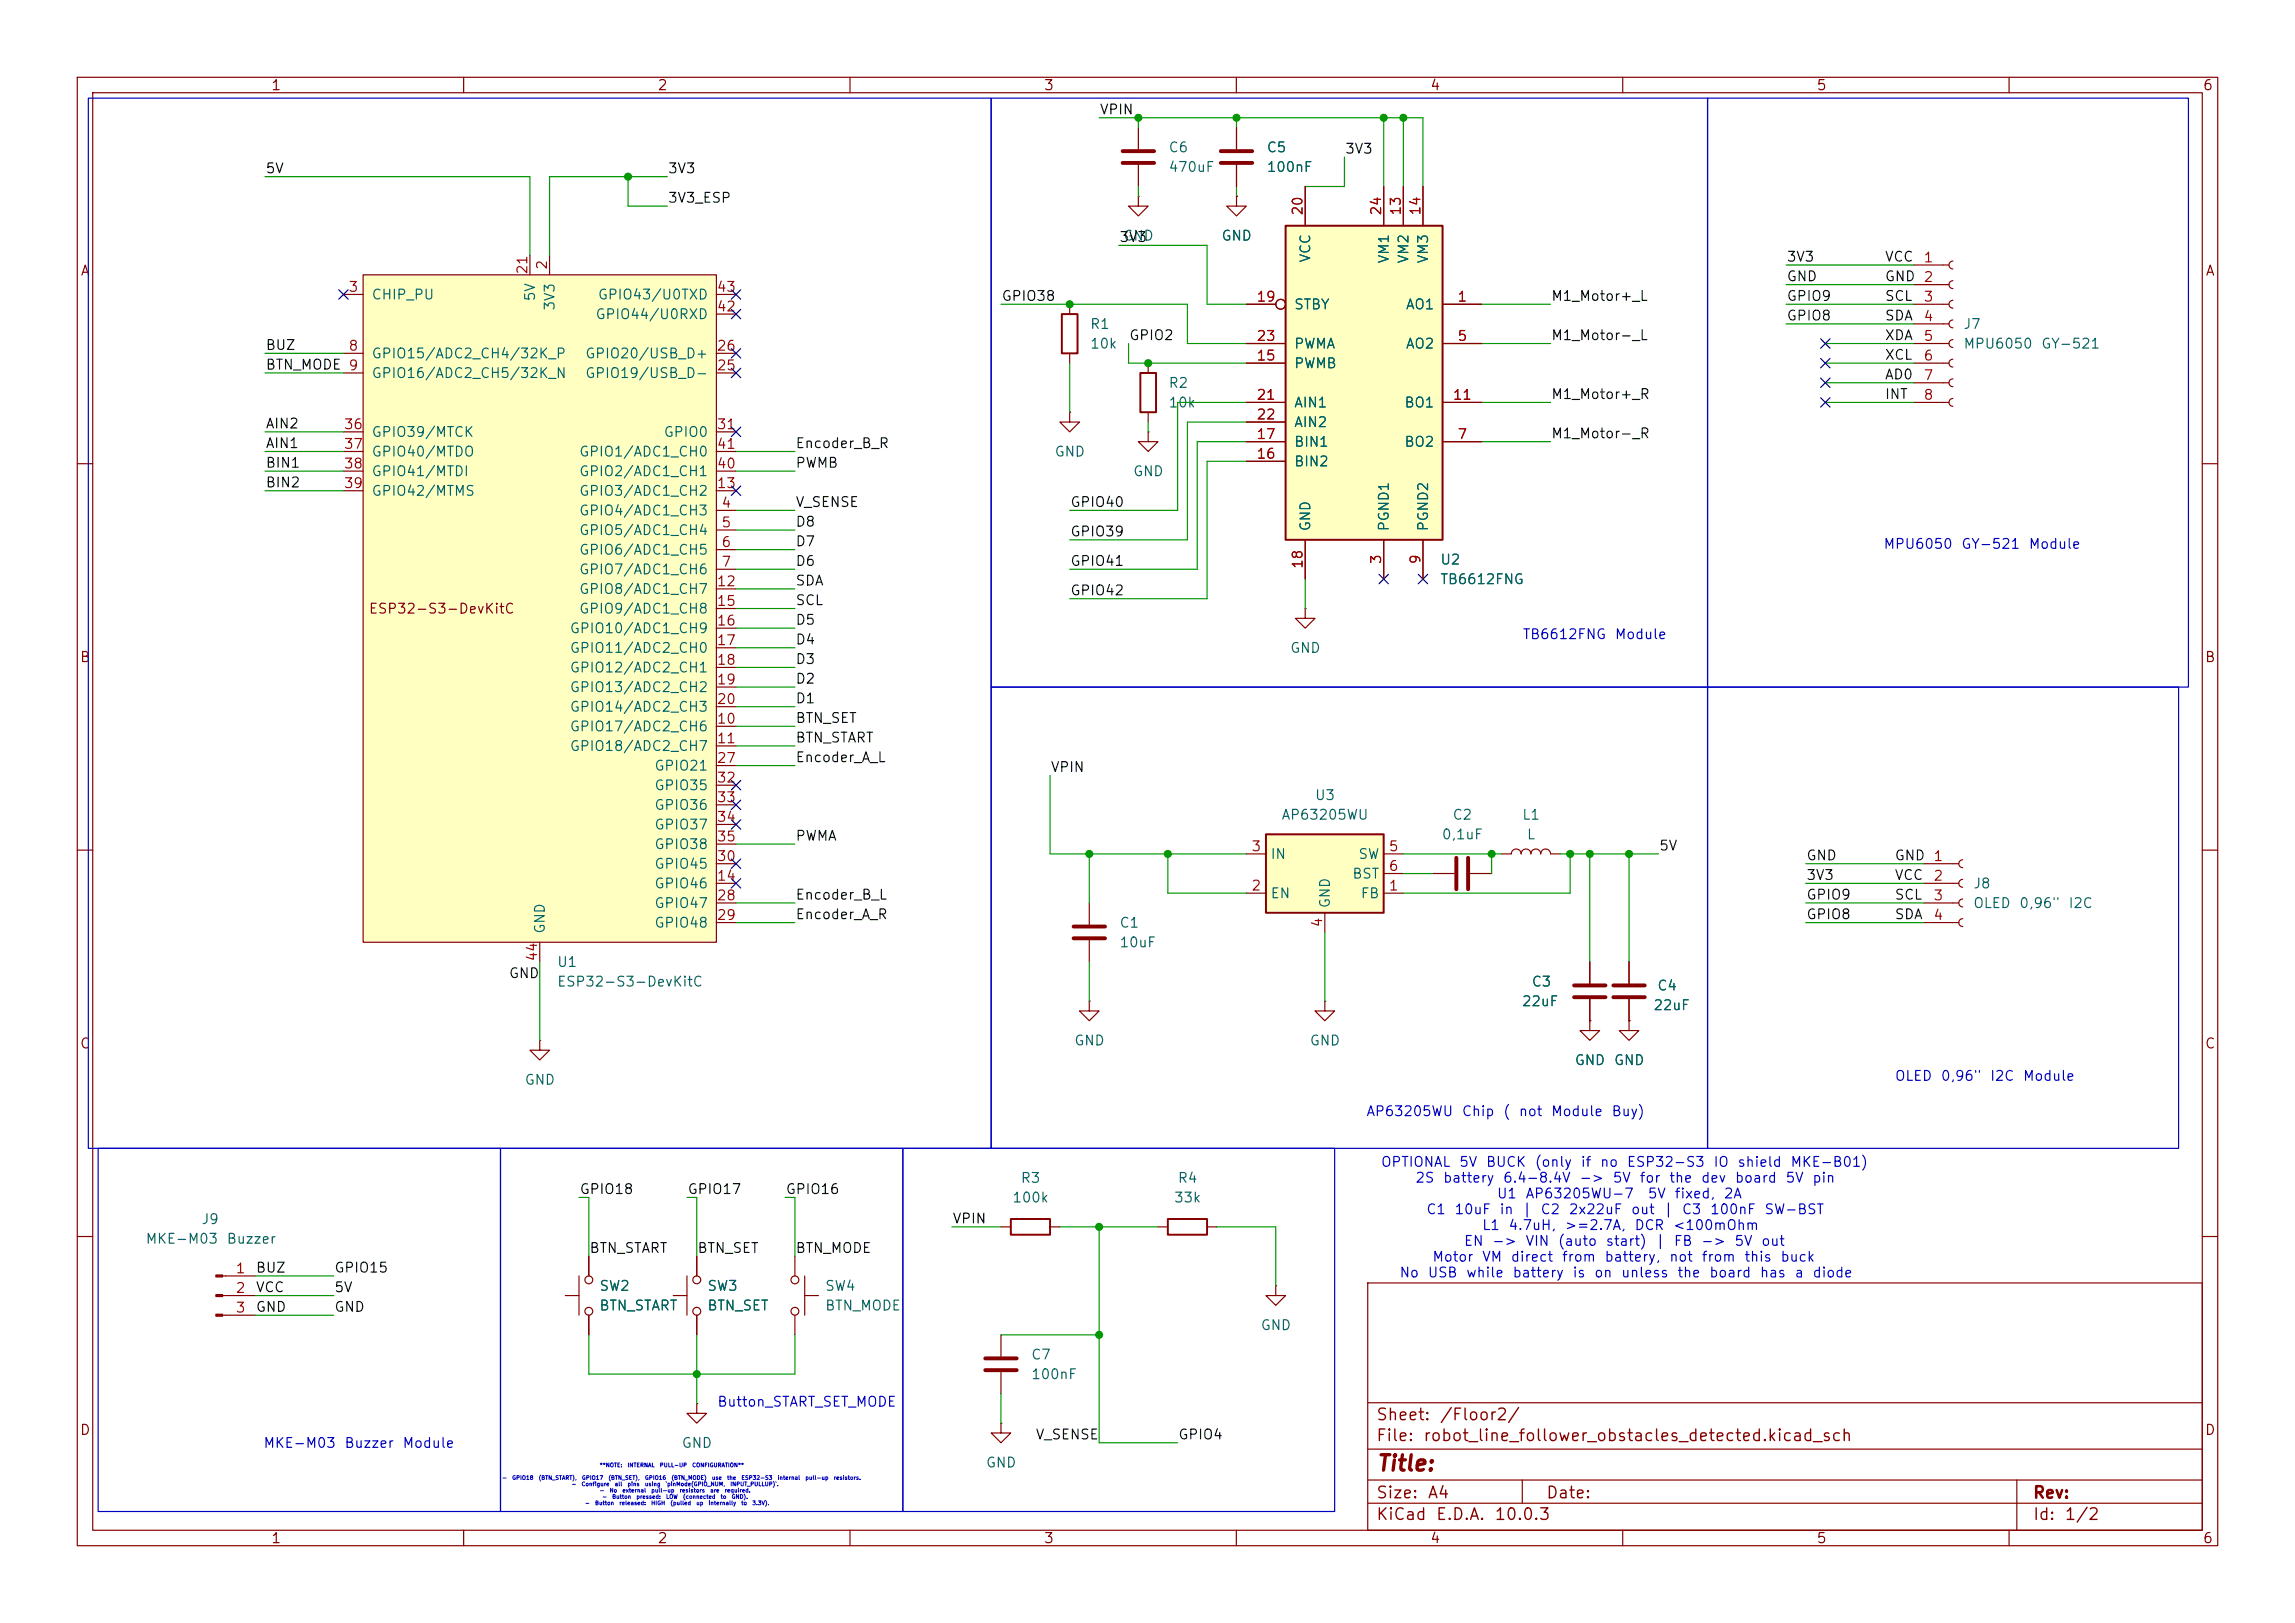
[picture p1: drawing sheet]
<svg xmlns="http://www.w3.org/2000/svg" width="297mm" height="210mm" viewBox="0 0 297 210" stroke-linecap="round" stroke-linejoin="round" font-family="sans-serif">
<defs><g id="words">
<text font-size="2" fill="#840000" x="178" y="190.8">Title:</text>
<g font-size="1.5" fill="#840000">
<text x="178" y="184.2">Sheet:</text>
<text x="186.2" y="184.2">/Floor2/</text>
<text x="178" y="186.9">File:</text>
<text x="184.1" y="186.9">robot_line_follower_obstacles_detected.kicad_sch</text>
<text x="178" y="197.1">KiCad</text>
<text x="178" y="194.3">Size:</text>
<text x="184.7" y="194.3">A4</text>
<text x="185.7" y="197.1">E.D.A.</text>
<text x="193.3" y="197.1">10.0.3</text>
<text x="200" y="194.3">Date:</text>
<text x="263" y="194.3">Rev:</text>
<text x="263" y="197.1">Id:</text>
<text x="267.1" y="197.1">1/2</text>
</g>
<g font-size="1.3" fill="#840000">
<text x="35" y="12">1</text>
<text x="85" y="12">2</text>
<text x="135" y="12">3</text>
<text x="185" y="12">4</text>
<text x="235" y="12">5</text>
<text x="285" y="12">6</text>
<text x="10.3" y="36">A</text>
<text x="285.3" y="36">A</text>
<text x="47.6" y="79.7">ESP32-S3-DevKitC</text>
<text x="10.3" y="86">B</text>
<text x="285.3" y="86">B</text>
<text x="10.3" y="136">C</text>
<text x="285.3" y="136">C</text>
<text x="10.3" y="186">D</text>
<text x="285.3" y="186">D</text>
<text x="35" y="200">1</text>
<text x="85" y="200">2</text>
<text x="135" y="200">3</text>
<text x="185" y="200">4</text>
<text x="235" y="200">5</text>
<text x="285" y="200">6</text>
</g>
<g font-size="1.3" fill="#0f0f0f">
<text x="142.2" y="15.1">VPIN</text>
<text x="34.3" y="22.7">5V</text>
<text x="86.4" y="22.7">3V3</text>
<text x="174" y="20.2">3V3</text>
<text x="86.4" y="26.5">3V3_ESP</text>
<text x="144.8" y="31.6">3V3</text>
<text x="231.1" y="34.2">3V3</text>
<text x="243.8" y="34.2">VCC</text>
<text x="129.5" y="39.2">GPIO38</text>
<text x="200.7" y="39.2">M1_Motor+_L</text>
<text x="231.1" y="41.8">GPIO8</text>
<text x="231.1" y="36.7">GND</text>
<text x="231.1" y="39.2">GPIO9</text>
<text x="243.8" y="39.2">SCL</text>
<text x="243.8" y="36.7">GND</text>
<text x="243.8" y="41.8">SDA</text>
<text x="34.3" y="45.6">BUZ</text>
<text x="146" y="44.3">GPIO2</text>
<text x="200.7" y="44.3">M1_Motor-_L</text>
<text x="243.8" y="44.3">XDA</text>
<text x="243.8" y="46.9">XCL</text>
<text x="34.3" y="48.1">BTN_MODE 9</text>
<text x="200.7" y="51.9">M1_Motor+_R</text>
<text x="243.8" y="51.9">INT</text>
<text x="243.8" y="49.4">AD0</text>
<text x="34.3" y="58.3">AIN1</text>
<text x="34.3" y="55.8">AIN2</text>
<text x="102.9" y="58.3">Encoder_B_R</text>
<text x="200.7" y="57">M1_Motor-_R</text>
<text x="34.3" y="63.4">BIN2</text>
<text x="34.3" y="60.8">BIN1</text>
<text x="102.9" y="60.8">PWMB</text>
<text x="102.9" y="65.9">V_SENSE</text>
<text x="138.4" y="65.9">GPIO40</text>
<text x="102.9" y="71">D7</text>
<text x="102.9" y="68.5">D8</text>
<text x="138.4" y="69.7">GPIO39</text>
<text x="102.9" y="73.5">D6</text>
<text x="102.9" y="76.1">SDA</text>
<text x="138.4" y="73.5">GPIO41</text>
<text x="138.4" y="77.3">GPIO42</text>
<text x="102.9" y="81.2">D5</text>
<text x="102.9" y="78.6">SCL</text>
<text x="102.9" y="83.7">D4</text>
<text x="102.9" y="88.8">D2</text>
<text x="102.9" y="86.2">D3</text>
<text x="102.9" y="93.9">BTN_SET</text>
<text x="102.9" y="91.3">D1</text>
<text x="102.9" y="96.4">BTN_START</text>
<text x="102.9" y="98.9">Encoder_A_L</text>
<text x="135.9" y="100.2">VPIN</text>
<text x="102.9" y="109.1">PWMA</text>
<text x="214.6" y="110.4">5V</text>
<text x="233.7" y="111.6">GND</text>
<text x="245.1" y="111.6">GND</text>
<text x="102.9" y="119.3">Encoder_A_R</text>
<text x="102.9" y="116.7">Encoder_B_L</text>
<text x="233.7" y="119.3">GPIO8</text>
<text x="233.7" y="116.7">GPIO9</text>
<text x="233.7" y="114.2">3V3</text>
<text x="245.1" y="116.7">SCL</text>
<text x="245.1" y="119.3">SDA</text>
<text x="245.1" y="114.2">VCC</text>
<text x="65.8" y="126.9">GND</text>
<text x="74.9" y="154.8">GPIO18</text>
<text x="88.9" y="154.8">GPIO17</text>
<text x="101.6" y="154.8">GPIO16</text>
<text x="123.2" y="158.6">VPIN</text>
<text x="33" y="165">BUZ</text>
<text x="33" y="167.5">VCC</text>
<text x="43.2" y="165">GPIO15</text>
<text x="43.2" y="167.5">5V</text>
<text x="76.2" y="162.4">BTN_START</text>
<text x="90.2" y="162.4">BTN_SET</text>
<text x="102.9" y="162.4">BTN_MODE</text>
<text x="33" y="170.1">GND</text>
<text x="43.2" y="170.1">GND</text>
<text x="133.9" y="186.6">V_SENSE</text>
<text x="152.4" y="186.6">GPIO4</text>
</g>
<g font-size="1.3" fill="#006464">
<text x="151.1" y="20">C6</text>
<text x="151.1" y="22.6">470uF</text>
<text x="163.8" y="20">C5</text>
<text x="163.8" y="22.6">100nF</text>
<text x="145.3" y="31.5">GND</text>
<text x="158" y="31.5">GND</text>
<text x="169.9" y="34.1" transform="rotate(-90 169.9 34.1)">VCC</text>
<text x="180" y="34.2" transform="rotate(-90 180 34.2)">VM1</text>
<text x="182.6" y="34.2" transform="rotate(-90 182.6 34.2)">VM2</text>
<text x="185.1" y="34.2" transform="rotate(-90 185.1 34.2)">VM3</text>
<text x="48" y="39.1">CHIP_PU</text>
<text x="69.6" y="39.1" transform="rotate(-90 69.6 39.1)">5V</text>
<text x="72.1" y="40.3" transform="rotate(-90 72.1 40.3)">3V3</text>
<text x="77" y="41.6">GPIO44/U0RXD</text>
<text x="77.3" y="39.1">GPIO43/U0TXD</text>
<text x="167.4" y="40.3">STBY</text>
<text x="181.8" y="40.3">AO1</text>
<text x="48" y="46.7">GPIO15/ADC2_CH4/32K_P</text>
<text x="75.6" y="46.7">GPIO20/USB_D+</text>
<text x="141" y="42.9">R1</text>
<text x="141" y="45.4">10k</text>
<text x="167.4" y="48">PWMB</text>
<text x="167.4" y="45.4">PWMA</text>
<text x="181.8" y="45.4">AO2</text>
<text x="254" y="42.9">J7</text>
<text x="254" y="45.4">MPU6050</text>
<text x="264.1" y="45.4">GY-521</text>
<text x="48" y="49.2">GPIO16/ADC2_CH5/32K_N</text>
<text x="75.6" y="49.2">GPIO19/USB_D-</text>
<text x="151.1" y="50.5">R2</text>
<text x="151.1" y="53">10k</text>
<text x="167.4" y="53">AIN1</text>
<text x="181.7" y="53">BO1</text>
<text x="48" y="56.9">GPIO39/MTCK</text>
<text x="48" y="59.4">GPIO40/MTDO</text>
<text x="74.9" y="59.4">GPIO1/ADC1_CH0</text>
<text x="85.8" y="56.9">GPIO0</text>
<text x="136.4" y="59.4">GND</text>
<text x="167.4" y="58.1">BIN1</text>
<text x="167.4" y="55.6">AIN2</text>
<text x="181.7" y="58.1">BO2</text>
<text x="48" y="64.5">GPIO42/MTMS</text>
<text x="48" y="61.9">GPIO41/MTDI</text>
<text x="74.9" y="61.9">GPIO2/ADC1_CH1</text>
<text x="74.9" y="64.5">GPIO3/ADC1_CH2</text>
<text x="146.6" y="61.9">GND</text>
<text x="167.4" y="60.7">BIN2</text>
<text x="74.9" y="67">GPIO4/ADC1_CH3</text>
<text x="74.9" y="69.6">GPIO5/ADC1_CH4</text>
<text x="169.9" y="68.8" transform="rotate(-90 169.9 68.8)">GND</text>
<text x="180" y="68.8" transform="rotate(-90 180 68.8)">PGND1</text>
<text x="185.1" y="68.8" transform="rotate(-90 185.1 68.8)">PGND2</text>
<text x="74.9" y="72.1">GPIO6/ADC1_CH5</text>
<text x="74.9" y="74.6">GPIO7/ADC1_CH6</text>
<text x="74.9" y="77.2">GPIO8/ADC1_CH7</text>
<text x="186.3" y="75.9">TB6612FNG</text>
<text x="186.3" y="73.4">U2</text>
<text x="73.7" y="82.3">GPIO10/ADC1_CH9</text>
<text x="74.9" y="79.7">GPIO9/ADC1_CH8</text>
<text x="73.7" y="89.9">GPIO13/ADC2_CH2</text>
<text x="73.7" y="84.8">GPIO11/ADC2_CH0</text>
<text x="73.7" y="87.3">GPIO12/ADC2_CH1</text>
<text x="166.9" y="84.8">GND</text>
<text x="73.7" y="95">GPIO17/ADC2_CH6</text>
<text x="73.7" y="92.4">GPIO14/ADC2_CH3</text>
<text x="73.7" y="97.5">GPIO18/ADC2_CH7</text>
<text x="84.6" y="100">GPIO21</text>
<text x="84.6" y="102.6">GPIO35</text>
<text x="84.6" y="105.1">GPIO36</text>
<text x="84.6" y="107.7">GPIO37</text>
<text x="165.8" y="106.4">AP63205WU</text>
<text x="170.1" y="103.8">U3</text>
<text x="187.9" y="106.4">C2</text>
<text x="196.9" y="106.4">L1</text>
<text x="84.6" y="112.7">GPIO45</text>
<text x="84.6" y="110.2">GPIO38</text>
<text x="164.3" y="111.5">IN</text>
<text x="175.7" y="111.5">SW</text>
<text x="186.5" y="108.9">0,1uF</text>
<text x="197.5" y="108.9">L</text>
<text x="84.6" y="115.3">GPIO46</text>
<text x="84.6" y="117.8">GPIO47</text>
<text x="164.3" y="116.5">EN</text>
<text x="172.4" y="117.6" transform="rotate(-90 172.4 117.6)">GND</text>
<text x="174.9" y="114">BST</text>
<text x="176" y="116.5">FB</text>
<text x="255.3" y="115.3">J8</text>
<text x="255.3" y="117.8">OLED</text>
<text x="261.2" y="117.8">0,96&quot;</text>
<text x="267.6" y="117.8">I2C</text>
<text x="70.8" y="120.9" transform="rotate(-90 70.8 120.9)">GND</text>
<text x="72" y="125.4">U1</text>
<text x="84.6" y="120.4">GPIO48</text>
<text x="144.8" y="120.4">C1</text>
<text x="144.8" y="122.9">10uF</text>
<text x="72" y="128">ESP32-S3-DevKitC</text>
<text x="196.9" y="130.5">22uF</text>
<text x="198.1" y="128">C3</text>
<text x="213.9" y="131">22uF</text>
<text x="214.4" y="128.5">C4</text>
<text x="138.9" y="135.6">GND</text>
<text x="169.4" y="135.6">GND</text>
<text x="67.8" y="140.7">GND</text>
<text x="203.7" y="138.1">GND</text>
<text x="208.8" y="138.1">GND</text>
<text x="130.9" y="155.9">100k</text>
<text x="132" y="153.4">R3</text>
<text x="151.8" y="155.9">33k</text>
<text x="152.3" y="153.4">R4</text>
<text x="18.8" y="161.2">MKE-M03</text>
<text x="26" y="158.7">J9</text>
<text x="29.2" y="161.2">Buzzer</text>
<text x="77.5" y="167.3">SW2</text>
<text x="91.4" y="167.3">SW3</text>
<text x="106.7" y="167.3">SW4</text>
<text x="77.5" y="169.9">BTN_START</text>
<text x="91.4" y="169.9">BTN_SET</text>
<text x="106.7" y="169.9">BTN_MODE</text>
<text x="163.1" y="172.4">GND</text>
<text x="133.4" y="176.2">C7</text>
<text x="133.4" y="178.8">100nF</text>
<text x="88.1" y="187.7">GND</text>
<text x="127.5" y="190.2">GND</text>
</g>
<g font-size="1.3" fill="#a90000">
<text x="168.9" y="28" transform="rotate(-90 168.9 28)">20</text>
<text x="179" y="28" transform="rotate(-90 179 28)">24</text>
<text x="181.6" y="28" transform="rotate(-90 181.6 28)">13</text>
<text x="184.1" y="28" transform="rotate(-90 184.1 28)">14</text>
<text x="68.6" y="35.6" transform="rotate(-90 68.6 35.6)">21</text>
<text x="71.1" y="35" transform="rotate(-90 71.1 35)">2</text>
<text x="248.8" y="34.3">1</text>
<text x="45" y="38.1">3</text>
<text x="92.7" y="40.6">42</text>
<text x="92.7" y="38.1">43</text>
<text x="162.5" y="39.3">19</text>
<text x="188.5" y="39.3">1</text>
<text x="248.8" y="36.8">2</text>
<text x="248.8" y="39.3">3</text>
<text x="248.8" y="41.9">4</text>
<text x="45" y="45.7">8</text>
<text x="92.7" y="45.7">26</text>
<text x="162.5" y="47">15</text>
<text x="162.5" y="44.4">23</text>
<text x="188.5" y="44.4">5</text>
<text x="248.8" y="44.4">5</text>
<text x="248.8" y="47">6</text>
<text x="92.7" y="48.2">25</text>
<text x="162.5" y="52">21</text>
<text x="187.9" y="52">11</text>
<text x="248.8" y="49.5">7</text>
<text x="248.8" y="52">8</text>
<text x="44.4" y="55.9">36</text>
<text x="44.4" y="58.4">37</text>
<text x="92.7" y="58.4">41</text>
<text x="92.7" y="55.9">31</text>
<text x="162.5" y="59.7">16</text>
<text x="162.5" y="57.1">17</text>
<text x="162.5" y="54.6">22</text>
<text x="188.5" y="57.1">7</text>
<text x="44.4" y="63.5">39</text>
<text x="44.4" y="60.9">38</text>
<text x="92.7" y="60.9">40</text>
<text x="92.7" y="63.5">13</text>
<text x="93.3" y="66">4</text>
<text x="93.3" y="68.6">5</text>
<text x="93.3" y="71.1">6</text>
<text x="92.7" y="76.2">12</text>
<text x="93.3" y="73.6">7</text>
<text x="168.9" y="73.7" transform="rotate(-90 168.9 73.7)">18</text>
<text x="179" y="73.1" transform="rotate(-90 179 73.1)">3</text>
<text x="184.1" y="73.1" transform="rotate(-90 184.1 73.1)">9</text>
<text x="92.7" y="78.7">15</text>
<text x="92.7" y="81.3">16</text>
<text x="92.7" y="83.8">17</text>
<text x="92.7" y="88.9">19</text>
<text x="92.7" y="86.3">18</text>
<text x="92.7" y="94">10</text>
<text x="92.7" y="91.4">20</text>
<text x="92.7" y="96.5">11</text>
<text x="92.7" y="99">27</text>
<text x="92.7" y="101.6">32</text>
<text x="92.7" y="104.1">33</text>
<text x="92.7" y="106.7">34</text>
<text x="92.7" y="111.7">30</text>
<text x="92.7" y="109.2">35</text>
<text x="161.9" y="110.5">3</text>
<text x="179.6" y="110.5">5</text>
<text x="179.6" y="113">6</text>
<text x="250.1" y="111.7">1</text>
<text x="92.7" y="114.3">14</text>
<text x="92.7" y="116.8">28</text>
<text x="92.7" y="119.4">29</text>
<text x="161.9" y="115.5">2</text>
<text x="179.6" y="115.5">1</text>
<text x="250.1" y="114.3">2</text>
<text x="250.1" y="116.8">3</text>
<text x="250.1" y="119.4">4</text>
<text x="69.8" y="124.5" transform="rotate(-90 69.8 124.5)">44</text>
<text x="171.4" y="120.1" transform="rotate(-90 171.4 120.1)">4</text>
<text x="30.4" y="165.1">1</text>
<text x="30.4" y="167.6">2</text>
<text x="30.4" y="170.2">3</text>
</g>
<g font-size="1.3" fill="#0000c2">
<text x="243.7" y="71.3">MPU6050</text>
<text x="253.7" y="71.3">GY-521</text>
<text x="262.5" y="71.3">Module</text>
<text x="197" y="83">TB6612FNG</text>
<text x="208.9" y="83">Module</text>
<text x="245.1" y="140.2">OLED</text>
<text x="251.1" y="140.2">0,96&quot;</text>
<text x="257.4" y="140.2">I2C</text>
<text x="261.7" y="140.2">Module</text>
<text x="176.7" y="144.7">AP63205WU</text>
<text x="189.1" y="144.7">Chip</text>
<text x="194.4" y="144.7">(</text>
<text x="196.5" y="144.7">not</text>
<text x="200.6" y="144.7">Module</text>
<text x="208.5" y="144.7">Buy)</text>
<text x="178.6" y="151.3">OPTIONAL</text>
<text x="183.1" y="153.3">2S</text>
<text x="186.7" y="153.3">battery</text>
<text x="188.7" y="151.3">5V</text>
<text x="192.2" y="151.3">BUCK</text>
<text x="193.6" y="155.4">U1</text>
<text x="194.4" y="153.3">6.4-8.4V</text>
<text x="197.3" y="155.4">AP63205WU-7</text>
<text x="198.5" y="151.3">(only</text>
<text x="204.3" y="153.3">-&gt;</text>
<text x="204.5" y="151.3">if</text>
<text x="207" y="151.3">no</text>
<text x="208.6" y="153.3">5V</text>
<text x="210.4" y="151.3">ESP32-S3</text>
<text x="212.1" y="153.3">for</text>
<text x="213.1" y="155.4">5V</text>
<text x="215.9" y="153.3">the</text>
<text x="216.6" y="155.4">fixed,</text>
<text x="220.1" y="153.3">dev</text>
<text x="221.7" y="151.3">IO</text>
<text x="223" y="155.4">2A</text>
<text x="224.4" y="153.3">board</text>
<text x="224.8" y="151.3">shield</text>
<text x="231" y="153.3">5V</text>
<text x="231.6" y="151.3">MKE-B01)</text>
<text x="234.4" y="153.3">pin</text>
<text x="184.5" y="157.4">C1</text>
<text x="188.1" y="157.4">10uF</text>
<text x="189.4" y="161.5">EN</text>
<text x="191.7" y="159.5">L1</text>
<text x="193" y="161.5">-&gt;</text>
<text x="194" y="157.4">in</text>
<text x="195.1" y="159.5">4.7uH,</text>
<text x="196.9" y="157.4">|</text>
<text x="197.3" y="161.5">VIN</text>
<text x="199.3" y="157.4">C2</text>
<text x="201.5" y="161.5">(auto</text>
<text x="202.4" y="159.5">&gt;=2.7A,</text>
<text x="202.9" y="157.4">2x22uF</text>
<text x="207.7" y="161.5">start)</text>
<text x="211" y="157.4">out</text>
<text x="211.4" y="159.5">DCR</text>
<text x="214.1" y="161.5">|</text>
<text x="215.2" y="157.4">|</text>
<text x="216.4" y="159.5">&lt;100mOhm</text>
<text x="216.5" y="161.5">FB</text>
<text x="217.6" y="157.4">C3</text>
<text x="220.1" y="161.5">-&gt;</text>
<text x="221.2" y="157.4">100nF</text>
<text x="224.4" y="161.5">5V</text>
<text x="227.8" y="161.5">out</text>
<text x="228.3" y="157.4">SW-BST</text>
<text x="181" y="165.6">No</text>
<text x="184.7" y="165.6">USB</text>
<text x="185.3" y="163.6">Motor</text>
<text x="189.6" y="165.6">while</text>
<text x="191.7" y="163.6">VM</text>
<text x="195.4" y="163.6">direct</text>
<text x="195.7" y="165.6">battery</text>
<text x="202" y="163.6">from</text>
<text x="203.4" y="165.6">is</text>
<text x="206.2" y="165.6">on</text>
<text x="207.6" y="163.6">battery,</text>
<text x="209.7" y="165.6">unless</text>
<text x="215.9" y="163.6">not</text>
<text x="217" y="165.6">the</text>
<text x="220.1" y="163.6">from</text>
<text x="221.1" y="165.6">board</text>
<text x="225.6" y="163.6">this</text>
<text x="227.7" y="165.6">has</text>
<text x="230.3" y="163.6">buck</text>
<text x="232.2" y="165.6">a</text>
<text x="234.5" y="165.6">diode</text>
<text x="92.7" y="182.3">Button_START_SET_MODE</text>
<text x="34" y="187.7">MKE-M03</text>
<text x="44.5" y="187.7">Buzzer</text>
<text x="52" y="187.7">Module</text>
</g>
<g font-size=".5" fill="#0000c2">
<text x="64.9" y="191.6">-</text>
<text x="66.2" y="191.6">GPIO18</text>
<text x="69.7" y="191.6">(BTN_START),</text>
<text x="75.3" y="191.6">GPIO17</text>
<text x="77.6" y="190">**NOTE:</text>
<text x="78.7" y="191.6">(BTN_SET),</text>
<text x="81.2" y="190">INTERNAL</text>
<text x="83.4" y="191.6">GPIO16</text>
<text x="85.3" y="190">PULL-UP</text>
<text x="86.8" y="191.6">(BTN_MODE)</text>
<text x="89.5" y="190">CONFIGURATION**</text>
<text x="92.1" y="191.6">use</text>
<text x="94" y="191.6">the</text>
<text x="95.9" y="191.6">ESP32-S3</text>
<text x="100.6" y="191.6">internal</text>
<text x="104.2" y="191.6">pull-up</text>
<text x="107.8" y="191.6">resistors.</text>
<text x="73.9" y="192.4">-</text>
<text x="75.2" y="192.4">Configure</text>
<text x="75.7" y="194.9">-</text>
<text x="77" y="194.9">Button</text>
<text x="77.5" y="193.2">-</text>
<text x="77.9" y="194.1">-</text>
<text x="78.8" y="193.2">No</text>
<text x="79.2" y="194.1">Button</text>
<text x="79.5" y="192.4">all</text>
<text x="80.1" y="194.9">released:</text>
<text x="80.5" y="193.2">external</text>
<text x="81.2" y="192.4">pins</text>
<text x="82.3" y="194.1">pressed:</text>
<text x="83.4" y="192.4">using</text>
<text x="84.2" y="194.9">HIGH</text>
<text x="84.2" y="193.2">pull-up</text>
<text x="86.1" y="192.4">`pinMode(GPIO_NUM,</text>
<text x="86.1" y="194.1">LOW</text>
<text x="86.7" y="194.9">(pulled</text>
<text x="87.9" y="193.2">resistors</text>
<text x="88.3" y="194.1">(connected</text>
<text x="90" y="194.9">up</text>
<text x="91.6" y="194.9">internally</text>
<text x="91.9" y="193.2">are</text>
<text x="93.2" y="194.1">to</text>
<text x="93.7" y="193.2">required.</text>
<text x="94.5" y="192.4">INPUT_PULLUP)`.</text>
<text x="94.6" y="194.1">GND).</text>
<text x="95.9" y="194.9">to</text>
<text x="97.3" y="194.9">3.3V).</text>
</g>
</g></defs>
<g fill="none" stroke="#840000" stroke-width=".15">
<path d="M10 10h277v190h-277zM12 12h273v186h-273zM60 10v2M110 10v2M160 10v2M160 16.5v2.8M210 10v2M260 10v2M160 21.3v2.8M247.6 34.3h4.6M247.6 36.8h4.6M247.6 39.4h4.6"/>
<path d="M252.7 33.8a.51 .51 0 0 0-.5 .5 .51 .51 0 0 0 .5 .5M252.7 36.3a.51 .51 0 0 0-.5 .5 .51 .51 0 0 0 .5 .5M252.7 38.9a.51 .51 0 0 0-.5 .5 .51 .51 0 0 0 .5 .5M138.4 53.3v1.3h1.3l-1.3 1.3-1.2-1.3h1.2M138.4 53.3h.1M148.6 55.9v1.3h1.3l-1.3 1.2-1.3-1.2h1.3M148.6 55.9h.1M247.6 41.9h4.6M247.6 44.5h4.6M247.6 47h4.6M247.6 49.5h4.6M247.6 52.1h4.6"/>
<path d="M252.7 41.4a.51 .51 0 0 0-.5 .5 .51 .51 0 0 0 .5 .5M252.7 43.9a.51 .51 0 0 0-.5 .6 .51 .51 0 0 0 .5 .5M252.7 46.5a.51 .51 0 0 0-.5 .5 .51 .51 0 0 0 .5 .5M252.7 49a.51 .51 0 0 0-.5 .5 .51 .51 0 0 0 .5 .5M252.7 51.6a.51 .51 0 0 0-.5 .5 .51 .51 0 0 0 .5 .5M10 60h2M168.9 78.7v1.3h1.3l-1.3 1.3-1.3-1.3h1.3M168.9 78.7h.1M285 60h2M10 110h2M141 116.8v2.8M248.9 111.8h4.6"/>
<path d="M248.9 114.3h4.6M248.9 116.8h4.6M248.9 119.4h4.6M254 111.3a.51 .51 0 0 0-.5 .5 .51 .51 0 0 0 .5 .5M254 113.8a.51 .51 0 0 0-.5 .5 .51 .51 0 0 0 .5 .5M254 116.3a.51 .51 0 0 0-.5 .5 .51 .51 0 0 0 .5 .5M254 118.9a.51 .51 0 0 0-.5 .5 .51 .51 0 0 0 .5 .5M285 110h2M141 121.7v2.8M10 160h2M73.2 167.6h1.7M74.9 165.1v5.1"/>
<path d="M76.2 162.6v2.5M76.2 170.2v2.5M87.1 167.6h1.8M88.9 165.1v5.1M90.2 162.6v2.5M90.2 170.2v2.5M102.9 162.6v2.5M102.9 170.2v2.5M104.1 167.6h1.8M104.1 165.1v5.1M177 166h108v32h-108zM285 160h2"/>
<path d="M60 198v2M110 198v2M160 198v2M177 194.5h108M177 191.5h108M177 187.5h108M177 181.5h108M197 191.5v3M210 198v2M260 198v2M261 191.5v6.5"/>
<circle cx="76.2" cy="169.7" r=".51"/>
<circle cx="76.2" cy="165.6" r=".51"/>
<circle cx="90.2" cy="165.6" r=".51"/>
<circle cx="90.2" cy="169.7" r=".51"/>
<circle cx="102.9" cy="165.6" r=".51"/>
<circle cx="102.9" cy="169.7" r=".51"/>
</g>
<path d="M158 19.6h4.1M158 21.1h4.1M138.9 119.9h4.1M138.9 121.4h4.1" fill="none" stroke="#840000" stroke-width=".51"/>
<path d="M166.4 29.2h20.3v40.7h-20.3z" fill="#ffffc2"/>
<path d="M166.4 29.2h20.3v40.7h-20.3zM137.4 40.6h2v5.1h-2zM147.6 48.3h2v5h-2z" fill="none" stroke="#840000" stroke-width=".25"/>
<g fill="none" stroke="#840000" stroke-width=".15">
<path d="M147.3 16.5v2.8M138.4 39.4v1.2M147.3 25.4v1.3h1.3l-1.3 1.2-1.3-1.2h1.3M147.3 25.4h.1M147.3 21.3v2.8M160 25.4v1.3h1.3l-1.3 1.2-1.3-1.2h1.3M160 25.4h.1M161.3 39.4h3.8M168.9 24.1v5.1M179.1 24.1v5.1M181.6 24.1v5.1M184.1 24.1v5.1"/>
<path d="M186.7 39.4h5.1M138.4 45.7v1.3M148.6 47v1.3M148.6 53.3v1.3M161.3 44.5h5.1M161.3 57.2h5.1M161.3 52.1h5.1M161.3 47h5.1M161.3 59.7h5.1M161.3 54.6h5.1M186.7 44.5h5.1M186.7 57.2h5.1"/>
<path d="M186.7 52.1h5.1M168.9 69.9v5M179.1 69.9v5M184.1 69.9v5M185.4 113h2.8M190.2 113h2.8M205.7 132.1v1.3h1.3l-1.3 1.2-1.2-1.2h1.2M205.7 132.1h.1M210.8 132.1v1.3h1.3l-1.3 1.2-1.3-1.2h1.3M210.8 132.1h.1M210.8 124.5v2.8M210.8 129.3v2.8"/>
<path d="M28.8 165.1h4.2M28.8 167.6h4.2M28.8 170.2h4.2M90.2 181.6v1.3h1.2l-1.2 1.3-1.3-1.3h1.3M90.2 181.6h.1"/>
<circle cx="165.7" cy="39.4" r=".63"/>
</g>
<path d="M145.3 19.6h4.1M145.3 21.1h4.1M188.5 111v4.1M190 111v4.1M208.8 127.5h4.1M208.8 129h4.1" fill="none" stroke="#840000" stroke-width=".51"/>
<g fill="#840000" stroke="#840000" stroke-width=".15">
<path d="M27.9 165h.9v.2h-.9z"/>
<path d="M27.9 167.5h.9v.3h-.9z"/>
<path d="M27.9 170.1h.9v.2h-.9z"/>
</g>
<path d="M163.8 108h15.3v10.1h-15.3z" fill="#ffffc2"/>
<path d="M163.8 108h15.3v10.1h-15.3zM130.8 157.7h5.1v2.1h-5.1zM151.1 157.7h5.1v2.1h-5.1z" fill="none" stroke="#840000" stroke-width=".25"/>
<g fill="none" stroke="#840000" stroke-width=".15">
<path d="M161.3 115.6h2.5M161.3 110.5h2.5M171.4 118.1v2.6M179.1 115.6h2.5M179.1 110.5h2.5M179.1 113h2.5M194.3 110.5h1.3a.64 .64 0 0 1 .6-.6 .64 .64 0 0 1 .6 .6 .64 .64 0 0 1 .7-.6 .64 .64 0 0 1 .6 .6 .64 .64 0 0 1 .7-.6 .64 .64 0 0 1 .6 .6 .64 .64 0 0 1 .6-.6 .64 .64 0 0 1 .7 .6h1.2M69.8 134.6v1.3h1.3l-1.3 1.3-1.2-1.3h1.2M69.8 134.6h.1M141 129.5v1.3h1.2l-1.2 1.3-1.3-1.3h1.3M141 129.5h.1M171.4 129.5v1.3h1.3l-1.3 1.3-1.2-1.3h1.2"/>
<path d="M171.4 129.5h.1M205.7 124.5v2.8M205.7 129.3v2.8M129.5 158.8h1.3M135.9 158.8h1.3M149.9 158.8h1.2M156.2 158.8h1.3"/>
</g>
<path d="M203.7 127.5h4.1M203.7 129h4.1" fill="none" stroke="#840000" stroke-width=".51"/>
<path d="M47 35.6h45.7v86.3h-45.7z" fill="#ffffc2"/>
<g fill="none" stroke="#840000" stroke-width=".15">
<path d="M160 16.5v2.8M44.4 38.1h2.6M47 35.6h45.7v86.3h-45.7zM68.6 33v2.6M71.1 33v2.6M92.7 38.1h2.5M160 25.4h.1M160 21.3v2.8M161.3 39.4h3.8M168.9 24.1v5.1M179.1 24.1v5.1M181.6 24.1v5.1"/>
<path d="M184.1 24.1v5.1M186.7 39.4h5.1M44.4 58.4h2.6M44.4 45.7h2.6M44.4 48.3h2.6M44.4 55.9h2.6M92.7 58.4h2.5M92.7 40.6h2.5M92.7 45.7h2.5M92.7 48.3h2.5M92.7 55.9h2.5M161.3 44.5h5.1"/>
<path d="M161.3 57.2h5.1M161.3 52.1h5.1M161.3 47h5.1M161.3 59.7h5.1M161.3 54.6h5.1M186.7 44.5h5.1M186.7 57.2h5.1M186.7 52.1h5.1M44.4 63.5h2.6M44.4 61h2.6M92.7 63.5h2.5M92.7 61h2.5"/>
<path d="M92.7 66h2.5M92.7 68.6h2.5M92.7 71.1h2.5M92.7 73.7h2.5M92.7 76.2h2.5M92.7 78.7h2.5M168.9 69.9v5M179.1 69.9v5M184.1 69.9v5M92.7 88.9h2.5M92.7 94h2.5M92.7 96.5h2.5"/>
<path d="M92.7 81.3h2.5M92.7 83.8h2.5M92.7 86.4h2.5M92.7 91.4h2.5M92.7 99.1h2.5M92.7 114.3h2.5M92.7 116.8h2.5M92.7 119.4h2.5M92.7 111.8h2.5M92.7 101.6h2.5M92.7 104.1h2.5M92.7 106.7h2.5"/>
<path d="M92.7 109.2h2.5M69.8 121.9v2.6M205.7 132.1h.1M205.7 124.5v2.8M205.7 129.3v2.8M210.8 132.1h.1M210.8 124.5v2.8M210.8 129.3v2.8M76.2 162.6v2.5M76.2 170.2v2.5M90.2 162.6v2.5M90.2 170.2v2.5"/>
<path d="M129.5 172.7v2.8M129.5 177.5v2.8M165.1 166.4v1.2h1.3l-1.3 1.3-1.3-1.3h1.3M165.1 166.4h.1M129.5 184.2v1.2h1.3l-1.3 1.3-1.2-1.3h1.2M129.5 184.2h.1"/>
<circle cx="165.7" cy="39.4" r=".63"/>
</g>
<path d="M127.5 175.8h4.1M127.5 177.3h4.1" fill="none" stroke="#840000" stroke-width=".51"/>
<g fill="none" stroke="#009600" stroke-width=".15">
<path d="M142.2 15.2h41.9v8.9M147.3 15.2v1.3M160 15.2v1.3M179.1 15.2v8.9M181.6 15.2v8.9M34.3 22.9h34.3v10.1M81.3 22.9v3.8h5.1M86.4 22.9h-15.3v10.1M129.5 39.4h24.2v5.1h7.6M144.8 31.8h11.4v7.6h5.1M147.3 24.1v1.3M160 24.1v1.3"/>
<path d="M174 20.3v3.8h-5.1M191.8 39.4h8.9M231.1 39.4h16.5M231.1 34.3h16.5M231.1 36.8h16.5M34.3 58.4h10.1M34.3 48.3h10.1M34.3 55.9h10.1M34.3 45.7h10.1M95.2 58.4h7.7M138.4 47v6.3M146 44.5v2.5h15.3"/>
<path d="M148.6 54.6v1.3M161.3 59.7h-5.1v17.8h-17.8M161.3 57.2h-6.4v16.5h-16.5M161.3 54.6h-7.6v15.3h-15.3M161.3 52.1h-8.9v13.9h-14M191.8 57.2h8.9M191.8 52.1h8.9M191.8 44.5h8.9M231.1 41.9h16.5M236.2 47h11.4M236.2 52.1h11.4M236.2 44.5h11.4"/>
<path d="M236.2 49.5h11.4M34.3 61h10.1M34.3 63.5h10.1M95.2 73.7h7.7M95.2 66h7.7M95.2 78.7h7.7M95.2 76.2h7.7M95.2 68.6h7.7M95.2 71.1h7.7M95.2 61h7.7M168.9 74.9v3.8M95.2 96.5h7.7"/>
<path d="M95.2 99.1h7.7M95.2 91.4h7.7M95.2 88.9h7.7M95.2 81.3h7.7M95.2 86.4h7.7M95.2 83.8h7.7M95.2 94h7.7M95.2 119.4h7.7M95.2 109.2h7.7M95.2 116.8h7.7M135.9 100.3v10.2h25.4M141 110.5v6.3"/>
<path d="M151.1 110.5v5.1h10.2M181.6 110.5h12.7M181.6 113h3.8M193 110.5v2.5M201.9 110.5h12.7M203.2 110.5v5.1h-21.6M205.7 110.5v14M210.8 110.5v14M233.7 119.4h15.2M233.7 116.8h15.2M233.7 111.8h15.2M233.7 114.3h15.2"/>
<path d="M69.8 124.5v10.1M141 124.5v5M171.4 120.7v8.8M74.9 154.9h1.3v7.7M88.9 154.9h1.3v7.7M101.6 154.9h1.3v7.7M123.2 158.8h6.3M137.2 158.8h12.7M142.2 158.8v27.9h10.2M157.5 158.8h7.6v7.6M33 165.1h10.2M33 167.6h10.2"/>
<path d="M33 170.2h10.2M76.2 172.7v5.1h26.7v-5.1M90.2 172.7v8.9M129.5 172.7h12.7M129.5 180.3v3.9"/>
</g>
<g fill="none" stroke="#000084" stroke-width=".15">
<path d="M43.8 37.5l1.3 1.2M45.1 37.5l-1.3 1.2M94.6 37.5l1.3 1.2M95.9 37.5l-1.3 1.2M94.6 45.1l1.3 1.2M94.6 55.3l1.3 1.2M94.6 47.7l1.3 1.2M94.6 40l1.3 1.2M95.9 45.1l-1.3 1.2M95.9 55.3l-1.3 1.2M95.9 47.7l-1.3 1.2M95.9 40l-1.3 1.2"/>
<path d="M235.6 46.4l1.2 1.2M235.6 48.9l1.2 1.2M235.6 43.8l1.2 1.3M235.6 51.5l1.2 1.2M236.8 46.4l-1.2 1.2M236.8 48.9l-1.2 1.2M236.8 43.8l-1.2 1.3M236.8 51.5l-1.2 1.2M94.6 62.9l1.3 1.2M95.9 62.9l-1.3 1.2M178.5 74.3l1.2 1.2M179.7 74.3l-1.2 1.2"/>
<path d="M183.5 74.3l1.3 1.2M184.8 74.3l-1.3 1.2M94.6 101l1.3 1.2M94.6 111.2l1.3 1.2M94.6 103.5l1.3 1.2M94.6 106.1l1.3 1.2M94.6 113.7l1.3 1.2M95.9 101l-1.3 1.2M95.9 111.2l-1.3 1.2M95.9 103.5l-1.3 1.2M95.9 106.1l-1.3 1.2M95.9 113.7l-1.3 1.2"/>
</g>
<path d="M11.4 12.7h116.9v135.9h-116.9zM128.3 12.7h92.7v76.2h-92.7zM221 12.7h62.2v76.2h-62.2zM128.3 88.9h92.7v59.7h-92.7zM221 88.9h60.9v59.7h-60.9zM12.7 148.6h52.1v47h-52.1zM64.8 148.6h52v47h-52zM116.8 148.6h55.9v47h-55.9z" fill="none" stroke="#0000c2" stroke-width=".15"/>
<g fill="#009600" stroke="#009600" stroke-width=".13">
<circle cx="205.7" cy="110.5" r=".46"/>
<circle cx="210.8" cy="110.5" r=".46"/>
<circle cx="181.6" cy="15.2" r=".46"/>
<circle cx="147.3" cy="15.2" r=".46"/>
<circle cx="179.1" cy="15.2" r=".46"/>
<circle cx="203.2" cy="110.5" r=".46"/>
<circle cx="193" cy="110.5" r=".46"/>
<circle cx="142.2" cy="158.8" r=".46"/>
<circle cx="151.1" cy="110.5" r=".46"/>
<circle cx="141" cy="110.5" r=".46"/>
<circle cx="160" cy="15.2" r=".46"/>
<circle cx="138.4" cy="39.4" r=".46"/>
<circle cx="148.6" cy="47" r=".46"/>
<circle cx="90.2" cy="177.8" r=".46"/>
<circle cx="81.3" cy="22.9" r=".46"/>
<circle cx="142.2" cy="172.7" r=".46"/>
</g>
<use href="#words"/>
</svg>
